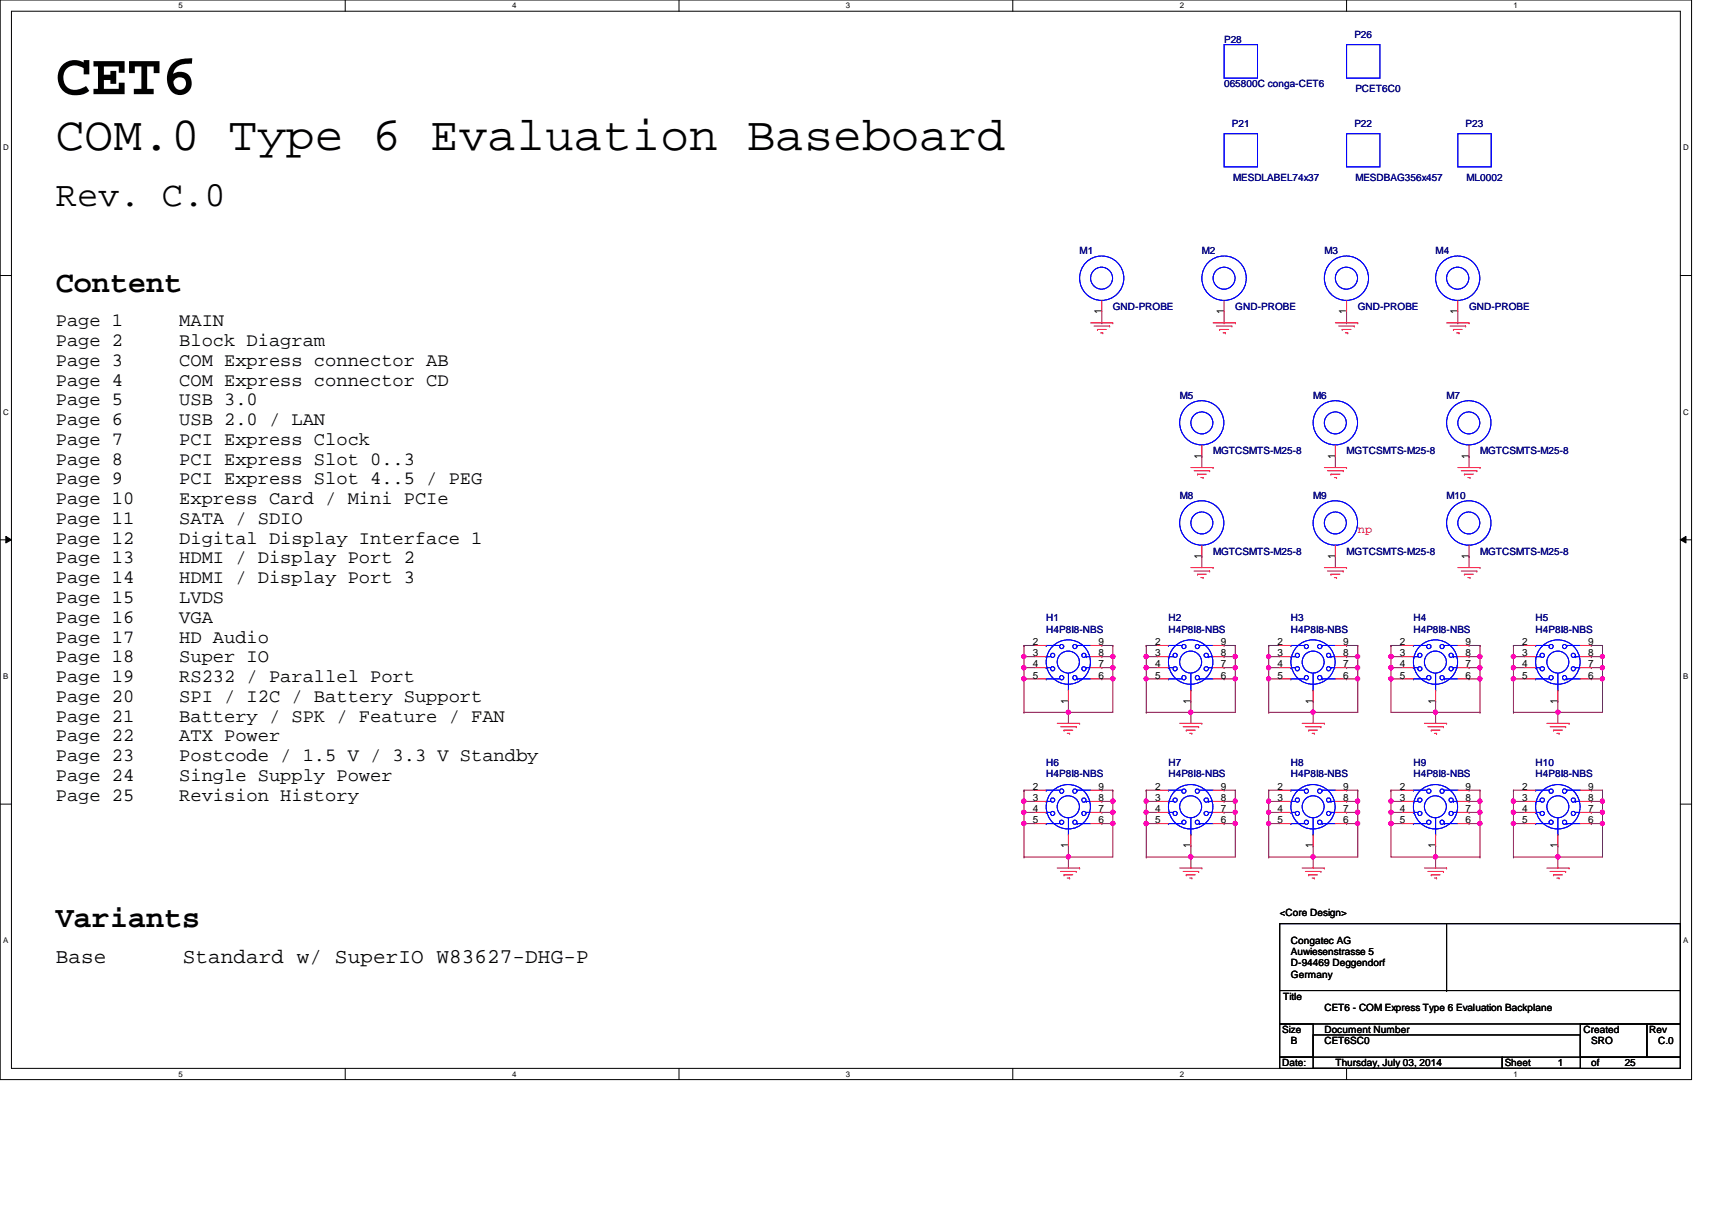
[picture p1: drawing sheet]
<svg xmlns="http://www.w3.org/2000/svg" width="297mm" height="210mm" viewBox="0 0 297 210" stroke-linecap="round" stroke-linejoin="round" font-family="sans-serif">
<defs><g id="words">
<text font-size="10.2" x="9.7" y="16.3">CET6</text>
<text font-size="8.3" x="9.7" y="26">COM.0 Type 6 Evaluation Baseboard</text>
<text font-size="6.1" x="9.7" y="35.8">Rev. C.0</text>
<g font-size="5.2">
<text x="9.7" y="50.7">Content</text>
<text x="9.7" y="160.7">Variants</text>
</g>
<g font-size="3.6">
<text x="9.7" y="167">Base</text>
<text x="31.7" y="167">Standard w/ SuperIO W83627-DHG-P</text>
</g>
<g font-size="3.3">
<text x="9.7" y="56.6">Page 1</text>
<text x="31.1" y="56.6">MAIN</text>
<text x="9.7" y="60">Page 2</text>
<text x="9.7" y="63.5">Page 3</text>
<text x="31.1" y="60">Block Diagram</text>
<text x="31.1" y="63.5">COM Express connector AB</text>
<text x="9.7" y="66.9">Page 4</text>
<text x="9.7" y="70.3">Page 5</text>
<text x="31.1" y="66.9">COM Express connector CD</text>
<text x="31.1" y="70.3">USB 3.0</text>
<text x="9.7" y="73.7">Page 6</text>
<text x="9.7" y="77.2">Page 7</text>
<text x="31.1" y="73.7">USB 2.0 / LAN</text>
<text x="31.1" y="77.2">PCI Express Clock</text>
<text x="9.7" y="80.6">Page 8</text>
<text x="31.1" y="80.6">PCI Express Slot 0..3</text>
<text x="9.7" y="84">Page 9</text>
<text x="9.7" y="87.5">Page 10</text>
<text x="31.1" y="84">PCI Express Slot 4..5 / PEG</text>
<text x="31.1" y="87.5">Express Card / Mini PCIe</text>
<text x="9.7" y="90.9">Page 11</text>
<text x="9.7" y="94.3">Page 12</text>
<text x="31.1" y="90.9">SATA / SDIO</text>
<text x="31.1" y="94.3">Digital Display Interface 1</text>
<text x="9.7" y="97.7">Page 13</text>
<text x="9.7" y="101.2">Page 14</text>
<text x="31.1" y="97.7">HDMI / Display Port 2</text>
<text x="31.1" y="101.2">HDMI / Display Port 3</text>
<text x="9.7" y="104.6">Page 15</text>
<text x="31.1" y="104.6">LVDS</text>
<text x="9.7" y="108">Page 16</text>
<text x="9.7" y="111.5">Page 17</text>
<text x="31.1" y="108">VGA</text>
<text x="31.1" y="111.5">HD Audio</text>
<text x="9.7" y="114.9">Page 18</text>
<text x="9.7" y="118.3">Page 19</text>
<text x="31.1" y="114.9">Super IO</text>
<text x="31.1" y="118.3">RS232 / Parallel Port</text>
<text x="9.7" y="121.8">Page 20</text>
<text x="9.7" y="125.2">Page 21</text>
<text x="31.1" y="121.8">SPI / I2C / Battery Support</text>
<text x="31.1" y="125.2">Battery / SPK / Feature / FAN</text>
<text x="9.7" y="128.6">Page 22</text>
<text x="31.1" y="128.6">ATX Power</text>
<text x="9.7" y="132">Page 23</text>
<text x="9.7" y="135.5">Page 24</text>
<text x="31.1" y="132">Postcode / 1.5 V / 3.3 V Standby</text>
<text x="31.1" y="135.5">Single Supply Power</text>
<text x="9.7" y="138.9">Page 25</text>
<text x="31.1" y="138.9">Revision History</text>
</g>
<text font-size="2.1" fill="#f00" x="235.6" y="92.4">np</text>
<g font-size="1.7" fill="#000080">
<text x="212.4" y="7.4">P28</text>
<text x="235" y="6.6">P26</text>
<text x="212.4" y="15.2">065800C conga-CET6</text>
<text x="235.2" y="15.9">PCET6C0</text>
<text x="213.7" y="22.1">P21</text>
<text x="235" y="22.1">P22</text>
<text x="254.3" y="22.1">P23</text>
<text x="213.9" y="31.4">MESDLABEL74x37</text>
<text x="235.2" y="31.4">MESDBAG356x457</text>
<text x="254.5" y="31.4">ML0002</text>
<text x="187.3" y="44.1">M1</text>
<text x="208.5" y="44.1">M2</text>
<text x="229.8" y="44.1">M3</text>
<text x="249.1" y="44.1">M4</text>
<text x="193.1" y="53.8">GND-PROBE</text>
<text x="214.3" y="53.8">GND-PROBE</text>
<text x="235.6" y="53.8">GND-PROBE</text>
<text x="254.9" y="53.8">GND-PROBE</text>
<text x="204.7" y="69.2">M5</text>
<text x="227.8" y="69.2">M6</text>
<text x="251" y="69.2">M7</text>
<text x="210.5" y="78.8">MGTCSMTS-M25-8</text>
<text x="233.6" y="78.8">MGTCSMTS-M25-8</text>
<text x="256.8" y="78.8">MGTCSMTS-M25-8</text>
<text x="204.7" y="86.6">M8</text>
<text x="227.8" y="86.6">M9</text>
<text x="251" y="86.6">M10</text>
<text x="210.5" y="96.2">MGTCSMTS-M25-8</text>
<text x="233.6" y="96.2">MGTCSMTS-M25-8</text>
<text x="256.8" y="96.2">MGTCSMTS-M25-8</text>
<text x="181.5" y="107.8">H1</text>
<text x="202.7" y="107.8">H2</text>
<text x="224" y="107.8">H3</text>
<text x="245.2" y="107.8">H4</text>
<text x="266.4" y="107.8">H5</text>
<text x="181.5" y="109.7">H4P8I8-NBS</text>
<text x="202.7" y="109.7">H4P8I8-NBS</text>
<text x="224" y="109.7">H4P8I8-NBS</text>
<text x="245.2" y="109.7">H4P8I8-NBS</text>
<text x="266.4" y="109.7">H4P8I8-NBS</text>
<text x="181.5" y="132.9">H6</text>
<text x="181.5" y="134.8">H4P8I8-NBS</text>
<text x="202.7" y="132.9">H7</text>
<text x="202.7" y="134.8">H4P8I8-NBS</text>
<text x="224" y="132.9">H8</text>
<text x="224" y="134.8">H4P8I8-NBS</text>
<text x="245.2" y="132.9">H9</text>
<text x="245.2" y="134.8">H4P8I8-NBS</text>
<text x="266.4" y="132.9">H10</text>
<text x="266.4" y="134.8">H4P8I8-NBS</text>
</g>
<g font-size="1.7">
<text x="191.1" y="54.5" transform="rotate(-90 191.1 54.5)">1</text>
<text x="212.3" y="54.5" transform="rotate(-90 212.3 54.5)">1</text>
<text x="233.6" y="54.5" transform="rotate(-90 233.6 54.5)">1</text>
<text x="252.9" y="54.5" transform="rotate(-90 252.9 54.5)">1</text>
<text x="208.5" y="79.5" transform="rotate(-90 208.5 79.5)">1</text>
<text x="231.6" y="79.5" transform="rotate(-90 231.6 79.5)">1</text>
<text x="254.8" y="79.5" transform="rotate(-90 254.8 79.5)">1</text>
<text x="208.5" y="96.9" transform="rotate(-90 208.5 96.9)">1</text>
<text x="231.6" y="96.9" transform="rotate(-90 231.6 96.9)">1</text>
<text x="254.8" y="96.9" transform="rotate(-90 254.8 96.9)">1</text>
<text x="179.2" y="111.9">2</text>
<text x="179.2" y="113.9">3</text>
<text x="190.6" y="113.9">8</text>
<text x="190.6" y="111.9">9</text>
<text x="200.4" y="111.9">2</text>
<text x="200.4" y="113.9">3</text>
<text x="211.8" y="113.9">8</text>
<text x="211.8" y="111.9">9</text>
<text x="221.7" y="111.9">2</text>
<text x="221.7" y="113.9">3</text>
<text x="233" y="113.9">8</text>
<text x="233" y="111.9">9</text>
<text x="242.9" y="111.9">2</text>
<text x="242.9" y="113.9">3</text>
<text x="254.3" y="113.9">8</text>
<text x="254.3" y="111.9">9</text>
<text x="264.1" y="111.9">2</text>
<text x="264.1" y="113.9">3</text>
<text x="275.5" y="113.9">8</text>
<text x="275.5" y="111.9">9</text>
<text x="179.2" y="115.8">4</text>
<text x="179.2" y="117.7">5</text>
<text x="190.6" y="117.7">6</text>
<text x="190.6" y="115.8">7</text>
<text x="200.4" y="115.8">4</text>
<text x="200.4" y="117.7">5</text>
<text x="211.8" y="117.7">6</text>
<text x="211.8" y="115.8">7</text>
<text x="221.7" y="115.8">4</text>
<text x="221.7" y="117.7">5</text>
<text x="233" y="117.7">6</text>
<text x="233" y="115.8">7</text>
<text x="242.9" y="115.8">4</text>
<text x="242.9" y="117.7">5</text>
<text x="254.3" y="117.7">6</text>
<text x="254.3" y="115.8">7</text>
<text x="264.1" y="115.8">4</text>
<text x="264.1" y="117.7">5</text>
<text x="275.5" y="117.7">6</text>
<text x="275.5" y="115.8">7</text>
<text x="185.3" y="122" transform="rotate(-90 185.3 122)">1</text>
<text x="206.6" y="122" transform="rotate(-90 206.6 122)">1</text>
<text x="227.8" y="122" transform="rotate(-90 227.8 122)">1</text>
<text x="249" y="122" transform="rotate(-90 249 122)">1</text>
<text x="270.3" y="122" transform="rotate(-90 270.3 122)">1</text>
<text x="179.2" y="137">2</text>
<text x="190.6" y="137">9</text>
<text x="200.4" y="137">2</text>
<text x="211.8" y="137">9</text>
<text x="221.7" y="137">2</text>
<text x="233" y="137">9</text>
<text x="242.9" y="137">2</text>
<text x="254.3" y="137">9</text>
<text x="264.1" y="137">2</text>
<text x="275.5" y="137">9</text>
<text x="179.2" y="139">3</text>
<text x="179.2" y="140.9">4</text>
<text x="179.2" y="142.8">5</text>
<text x="190.6" y="142.8">6</text>
<text x="190.6" y="140.9">7</text>
<text x="190.6" y="139">8</text>
<text x="200.4" y="139">3</text>
<text x="200.4" y="140.9">4</text>
<text x="200.4" y="142.8">5</text>
<text x="211.8" y="142.8">6</text>
<text x="211.8" y="140.9">7</text>
<text x="211.8" y="139">8</text>
<text x="221.7" y="139">3</text>
<text x="221.7" y="140.9">4</text>
<text x="221.7" y="142.8">5</text>
<text x="233" y="142.8">6</text>
<text x="233" y="140.9">7</text>
<text x="233" y="139">8</text>
<text x="242.9" y="139">3</text>
<text x="242.9" y="140.9">4</text>
<text x="242.9" y="142.8">5</text>
<text x="254.3" y="142.8">6</text>
<text x="254.3" y="140.9">7</text>
<text x="254.3" y="139">8</text>
<text x="264.1" y="139">3</text>
<text x="264.1" y="140.9">4</text>
<text x="264.1" y="142.8">5</text>
<text x="275.5" y="142.8">6</text>
<text x="275.5" y="140.9">7</text>
<text x="275.5" y="139">8</text>
<text x="185.3" y="147.1" transform="rotate(-90 185.3 147.1)">1</text>
<text x="206.6" y="147.1" transform="rotate(-90 206.6 147.1)">1</text>
<text x="227.8" y="147.1" transform="rotate(-90 227.8 147.1)">1</text>
<text x="249" y="147.1" transform="rotate(-90 249 147.1)">1</text>
<text x="270.3" y="147.1" transform="rotate(-90 270.3 147.1)">1</text>
<text x="222" y="159">&lt;Core Design&gt;</text>
<text x="224" y="163.8">Congatec AG</text>
<text x="224" y="165.7">Auwiesenstrasse 5</text>
<text x="224" y="167.6">D-94469 Deggendorf</text>
<text x="222.6" y="173.4">Title</text>
<text x="224" y="169.6">Germany</text>
<text x="222.5" y="179.2">Size</text>
<text x="229.8" y="179.2">Document Number</text>
<text x="229.8" y="175.3">CET6 - COM Express Type 6 Evaluation Backplane</text>
<text x="274.7" y="179.2">Created</text>
<text x="286.1" y="179.2">Rev</text>
<text x="222.5" y="185">Date:</text>
<text x="224" y="181.1">B</text>
<text x="229.8" y="181.1">CET6SC0</text>
<text x="231.7" y="185">Thursday, July 03, 2014</text>
<text x="261.1" y="185">Sheet</text>
<text x="270.3" y="185">1</text>
<text x="276.1" y="181.1">SRO</text>
<text x="276.1" y="185">of</text>
<text x="281.9" y="185">25</text>
<text x="287.7" y="181.1">C.0</text>
</g>
<g font-size="1.4">
<text x="30.9" y="1.4">5</text>
<text x="88.9" y="1.4">4</text>
<text x="146.8" y="1.4">3</text>
<text x="204.7" y="1.4">2</text>
<text x="262.6" y="1.4">1</text>
<text x=".5" y="26.1">D</text>
<text x="292.1" y="26.1">D</text>
<text x=".5" y="71.9">C</text>
<text x="292.1" y="71.9">C</text>
<text x=".5" y="117.8">B</text>
<text x="292.1" y="117.8">B</text>
<text x=".5" y="163.6">A</text>
<text x="292.1" y="163.6">A</text>
<text x="30.9" y="186.8">5</text>
<text x="88.9" y="186.8">4</text>
<text x="146.8" y="186.8">3</text>
<text x="204.7" y="186.8">2</text>
<text x="262.6" y="186.8">1</text>
</g>
</g></defs>
<path d="M0 0h293.5v187.3h-293.5zM2 1.9h289.5v183.4h-289.5z" fill="none" stroke="#000" stroke-width=".17"/>
<g fill="#fff">
<path d="M30.9 .2h.8v1.5h-.8z"/>
<path d="M30.9 185.5h.8v1.6h-.8z"/>
</g>
<path d="M59.9 0v1.9M59.9 185.3v2" fill="none" stroke="#000" stroke-width=".17"/>
<g fill="#fff">
<path d="M88.9 .2h.7v1.5h-.7z"/>
<path d="M88.9 185.5h.7v1.6h-.7z"/>
</g>
<path d="M117.8 0v1.9M117.8 185.3v2" fill="none" stroke="#000" stroke-width=".17"/>
<g fill="#fff">
<path d="M146.8 .2h.7v1.5h-.7z"/>
<path d="M146.8 185.5h.7v1.6h-.7z"/>
</g>
<path d="M175.7 0v1.9M175.7 185.3v2" fill="none" stroke="#000" stroke-width=".17"/>
<g fill="#fff">
<path d="M204.7 .2h.7v1.5h-.7z"/>
<path d="M204.7 185.5h.7v1.6h-.7z"/>
</g>
<path d="M233.6 0v1.9M233.6 185.3v2" fill="none" stroke="#000" stroke-width=".17"/>
<g fill="#fff">
<path d="M262.6 .2h.8v1.5h-.8z"/>
<path d="M262.6 185.5h.8v1.6h-.8z"/>
<path d="M.5 24.8h1v1.6h-1z"/>
<path d="M292.1 24.8h.9v1.6h-.9z"/>
<path d="M.5 70.7h1v1.5h-1z"/>
<path d="M292.1 70.7h.9v1.5h-.9z"/>
</g>
<path d="M0 47.8h2M291.5 47.8h2" fill="none" stroke="#000" stroke-width=".17"/>
<g fill="#fff">
<path d="M.5 116.5h.9v1.6h-.9z"/>
<path d="M292.1 116.5h.8v1.6h-.8z"/>
</g>
<path d="M0 93.6h2M1 93l1 .6-1 .6zM291.5 93.6l1-.6v1.2zM291.5 93.6h2" fill="none" stroke="#000" stroke-width=".17"/>
<path d="M1 93l1 .6-1 .6zM291.5 93.6l1-.6v1.2z" fill="#000"/>
<g fill="#fff">
<path d="M.5 162.4h.9v1.5h-.9z"/>
<path d="M292.1 162.4h.8v1.5h-.8z"/>
</g>
<path d="M0 139.5h2M291.5 139.5h2" fill="none" stroke="#000" stroke-width=".17"/>
<g fill="none" stroke="#800040" stroke-width=".17">
<path d="M191.2 56h.1M191.2 54.1v1.9M212.4 56h.1M212.4 54.1v1.9M233.6 56h.1M233.6 54.1v1.9M252.9 56h.1M252.9 54.1v1.9M208.5 79.2h.1M208.5 79.2v1.9M231.7 79.2h.1M231.7 79.2v1.9"/>
<path d="M254.9 79.2h.1M254.9 79.2v1.9M208.5 96.5h.1M208.5 96.5v2M231.7 96.5h.1M231.7 96.5v2M254.9 96.5h.1M254.9 96.5v2M278 112h.1M278 113.9h.1M278 112v3.8"/>
</g>
<circle cx="278" cy="113.9" r=".37" fill="#f0f"/>
<circle cx="278" cy="113.9" r=".37" fill="none" stroke="#f0f" stroke-width=".17"/>
<path d="M278 117.8h.1M278 117.8v5.8h-7.7M270.3 123.6h.1M270.3 121.6h.1M270.3 121.6v2" fill="none" stroke="#800040" stroke-width=".17"/>
<circle cx="278" cy="117.7" r=".37" fill="#f0f"/>
<circle cx="278" cy="117.7" r=".37" fill="none" stroke="#f0f" stroke-width=".17"/>
<path d="M276.1 112h.1M276.1 113.9h.1M276.1 115.8h.1M276.1 117.8h.1M276.1 112h1.9M276.1 113.9h1.9M276.1 115.8h1.9M278 115.8h.1M278 115.8v2h-1.9" fill="none" stroke="#800040" stroke-width=".17"/>
<circle cx="278" cy="115.8" r=".38" fill="#f0f"/>
<circle cx="278" cy="115.8" r=".38" fill="none" stroke="#f0f" stroke-width=".17"/>
<path d="M262.6 112h.1M262.6 117.8h.1M262.6 112h1.9M262.6 117.8h1.9M262.6 123.6h.1M262.6 123.6h7.7M270.3 123.6h.1M270.3 123.6v1.9" fill="none" stroke="#800040" stroke-width=".17"/>
<circle cx="270.3" cy="123.5" r=".37" fill="#f0f"/>
<circle cx="270.3" cy="123.5" r=".37" fill="none" stroke="#f0f" stroke-width=".17"/>
<path d="M262.6 115.8h.1M262.6 113.9h.1M262.6 117.8h.1M262.6 115.8h1.9M262.6 113.9h1.9M262.6 117.8v5.8" fill="none" stroke="#800040" stroke-width=".17"/>
<circle cx="262.6" cy="117.7" r=".37" fill="#f0f"/>
<circle cx="262.6" cy="117.7" r=".37" fill="none" stroke="#f0f" stroke-width=".17"/>
<path d="M262.6 112h.1M262.6 113.9h.1M262.6 112v3.8" fill="none" stroke="#800040" stroke-width=".17"/>
<circle cx="262.6" cy="113.9" r=".37" fill="#f0f"/>
<circle cx="262.6" cy="113.9" r=".37" fill="none" stroke="#f0f" stroke-width=".17"/>
<path d="M262.6 115.8h.1M262.6 115.8v2" fill="none" stroke="#800040" stroke-width=".17"/>
<circle cx="262.6" cy="115.8" r=".38" fill="#f0f"/>
<circle cx="262.6" cy="115.8" r=".38" fill="none" stroke="#f0f" stroke-width=".17"/>
<path d="M241.3 115.8h.1M241.3 115.8v2" fill="none" stroke="#800040" stroke-width=".17"/>
<circle cx="241.3" cy="115.8" r=".38" fill="#f0f"/>
<circle cx="241.3" cy="115.8" r=".38" fill="none" stroke="#f0f" stroke-width=".17"/>
<path d="M193.1 112h.1M193.1 113.9h.1M193.1 112v3.8" fill="none" stroke="#800040" stroke-width=".17"/>
<circle cx="193.1" cy="113.9" r=".37" fill="#f0f"/>
<circle cx="193.1" cy="113.9" r=".37" fill="none" stroke="#f0f" stroke-width=".17"/>
<path d="M193.1 117.8h.1M193.1 117.8v5.8h-7.7M185.4 123.6h.1M185.4 121.6h.1M185.4 121.6v2" fill="none" stroke="#800040" stroke-width=".17"/>
<circle cx="193.1" cy="117.7" r=".37" fill="#f0f"/>
<circle cx="193.1" cy="117.7" r=".37" fill="none" stroke="#f0f" stroke-width=".17"/>
<path d="M191.2 112h.1M191.2 113.9h.1M191.2 115.8h.1M191.2 117.8h.1M191.2 112h1.9M191.2 113.9h1.9M191.2 115.8h1.9M193.1 115.8h.1M193.1 115.8v2h-1.9" fill="none" stroke="#800040" stroke-width=".17"/>
<circle cx="193.1" cy="115.8" r=".38" fill="#f0f"/>
<circle cx="193.1" cy="115.8" r=".38" fill="none" stroke="#f0f" stroke-width=".17"/>
<path d="M177.7 112h.1M177.7 117.8h.1M177.7 112h1.9M177.7 112v1.9M177.7 117.8h1.9M177.7 123.6h.1M177.7 123.6h7.7" fill="none" stroke="#800040" stroke-width=".17"/>
<circle cx="177.6" cy="117.7" r=".37" fill="#f0f"/>
<circle cx="177.6" cy="117.7" r=".37" fill="none" stroke="#f0f" stroke-width=".17"/>
<path d="M177.7 117.8h.1M177.7 117.8v5.8M185.4 123.6h.1M185.4 123.6v1.9" fill="none" stroke="#800040" stroke-width=".17"/>
<circle cx="185.3" cy="123.5" r=".37" fill="#f0f"/>
<circle cx="185.3" cy="123.5" r=".37" fill="none" stroke="#f0f" stroke-width=".17"/>
<path d="M177.7 115.8h.1M177.7 115.8h1.9" fill="none" stroke="#800040" stroke-width=".17"/>
<circle cx="177.6" cy="115.8" r=".38" fill="#f0f"/>
<circle cx="177.6" cy="115.8" r=".38" fill="none" stroke="#f0f" stroke-width=".17"/>
<path d="M177.7 115.8h.1M177.7 113.9h.1M177.7 115.8v2M177.7 113.9h1.9" fill="none" stroke="#800040" stroke-width=".17"/>
<circle cx="177.6" cy="113.9" r=".37" fill="#f0f"/>
<circle cx="177.6" cy="113.9" r=".37" fill="none" stroke="#f0f" stroke-width=".17"/>
<path d="M177.7 113.9h.1M177.7 113.9v1.9M214.3 112h.1M214.3 113.9h.1M214.3 112v3.8M241.3 112h.1M241.3 112v1.9" fill="none" stroke="#800040" stroke-width=".17"/>
<circle cx="214.3" cy="113.9" r=".37" fill="#f0f"/>
<circle cx="214.3" cy="113.9" r=".37" fill="none" stroke="#f0f" stroke-width=".17"/>
<path d="M214.3 117.8h.1M214.3 117.8v5.8h-7.7M206.6 123.6h.1M206.6 121.6h.1M206.6 121.6v2" fill="none" stroke="#800040" stroke-width=".17"/>
<circle cx="214.3" cy="117.7" r=".37" fill="#f0f"/>
<circle cx="214.3" cy="117.7" r=".37" fill="none" stroke="#f0f" stroke-width=".17"/>
<path d="M212.4 112h.1M212.4 113.9h.1M212.4 115.8h.1M212.4 117.8h.1M212.4 112h1.9M212.4 113.9h1.9M212.4 115.8h1.9M214.3 115.8h.1M214.3 115.8v2h-1.9" fill="none" stroke="#800040" stroke-width=".17"/>
<circle cx="214.3" cy="115.8" r=".38" fill="#f0f"/>
<circle cx="214.3" cy="115.8" r=".38" fill="none" stroke="#f0f" stroke-width=".17"/>
<path d="M198.9 112h.1M198.9 113.9h.1M198.9 112h1.9M198.9 113.9v1.9" fill="none" stroke="#800040" stroke-width=".17"/>
<circle cx="198.8" cy="113.9" r=".37" fill="#f0f"/>
<circle cx="198.8" cy="113.9" r=".37" fill="none" stroke="#f0f" stroke-width=".17"/>
<path d="M198.9 117.8h.1M198.9 117.8h1.9M198.9 117.8v5.8M198.9 123.6h.1M198.9 123.6h7.7" fill="none" stroke="#800040" stroke-width=".17"/>
<circle cx="198.8" cy="117.7" r=".37" fill="#f0f"/>
<circle cx="198.8" cy="117.7" r=".37" fill="none" stroke="#f0f" stroke-width=".17"/>
<path d="M206.6 123.6h.1M206.6 123.6v1.9" fill="none" stroke="#800040" stroke-width=".17"/>
<circle cx="206.6" cy="123.5" r=".37" fill="#f0f"/>
<circle cx="206.6" cy="123.5" r=".37" fill="none" stroke="#f0f" stroke-width=".17"/>
<path d="M198.9 115.8h.1M198.9 113.9h.1M198.9 115.8h1.9M198.9 113.9h1.9M220.1 112h.1M220.1 115.8h.1M220.1 112v1.9M220.1 115.8v2" fill="none" stroke="#800040" stroke-width=".17"/>
<circle cx="220.1" cy="115.8" r=".38" fill="#f0f"/>
<circle cx="220.1" cy="115.8" r=".38" fill="none" stroke="#f0f" stroke-width=".17"/>
<path d="M198.9 115.8h.1M198.9 115.8v2" fill="none" stroke="#800040" stroke-width=".17"/>
<circle cx="198.8" cy="115.8" r=".38" fill="#f0f"/>
<circle cx="198.8" cy="115.8" r=".38" fill="none" stroke="#f0f" stroke-width=".17"/>
<path d="M198.9 112h.1M198.9 112v1.9M235.6 112h.1M235.6 113.9h.1M235.6 112v3.8" fill="none" stroke="#800040" stroke-width=".17"/>
<circle cx="235.5" cy="113.9" r=".37" fill="#f0f"/>
<circle cx="235.5" cy="113.9" r=".37" fill="none" stroke="#f0f" stroke-width=".17"/>
<path d="M235.6 117.8h.1M235.6 117.8v5.8h-7.8M227.8 123.6h.1M227.8 121.6h.1M227.8 121.6v2" fill="none" stroke="#800040" stroke-width=".17"/>
<circle cx="235.5" cy="117.7" r=".37" fill="#f0f"/>
<circle cx="235.5" cy="117.7" r=".37" fill="none" stroke="#f0f" stroke-width=".17"/>
<path d="M233.6 112h.1M233.6 113.9h.1M233.6 115.8h.1M233.6 117.8h.1M233.6 112h2M233.6 113.9h2M233.6 115.8h2M235.6 115.8h.1M235.6 115.8v2h-2" fill="none" stroke="#800040" stroke-width=".17"/>
<circle cx="235.5" cy="115.8" r=".38" fill="#f0f"/>
<circle cx="235.5" cy="115.8" r=".38" fill="none" stroke="#f0f" stroke-width=".17"/>
<path d="M220.1 112h.1M220.1 113.9h.1M220.1 112h1.9M220.1 113.9v1.9" fill="none" stroke="#800040" stroke-width=".17"/>
<circle cx="220.1" cy="113.9" r=".37" fill="#f0f"/>
<circle cx="220.1" cy="113.9" r=".37" fill="none" stroke="#f0f" stroke-width=".17"/>
<path d="M220.1 117.8h.1M220.1 117.8h1.9M220.1 117.8v5.8M220.1 123.6h.1M220.1 123.6h7.7" fill="none" stroke="#800040" stroke-width=".17"/>
<circle cx="220.1" cy="117.7" r=".37" fill="#f0f"/>
<circle cx="220.1" cy="117.7" r=".37" fill="none" stroke="#f0f" stroke-width=".17"/>
<path d="M227.8 123.6h.1M227.8 123.6v1.9" fill="none" stroke="#800040" stroke-width=".17"/>
<circle cx="227.8" cy="123.5" r=".37" fill="#f0f"/>
<circle cx="227.8" cy="123.5" r=".37" fill="none" stroke="#f0f" stroke-width=".17"/>
<path d="M220.1 115.8h.1M220.1 113.9h.1M220.1 115.8h1.9M220.1 113.9h1.9M256.8 112h.1M256.8 113.9h.1M256.8 112v3.8" fill="none" stroke="#800040" stroke-width=".17"/>
<circle cx="256.8" cy="113.9" r=".37" fill="#f0f"/>
<circle cx="256.8" cy="113.9" r=".37" fill="none" stroke="#f0f" stroke-width=".17"/>
<path d="M256.8 117.8h.1M256.8 117.8v5.8M249.1 121.6h.1M249.1 121.6v2h7.7M256.8 123.6h.1" fill="none" stroke="#800040" stroke-width=".17"/>
<circle cx="256.8" cy="117.7" r=".37" fill="#f0f"/>
<circle cx="256.8" cy="117.7" r=".37" fill="none" stroke="#f0f" stroke-width=".17"/>
<path d="M254.9 112h.1M254.9 113.9h.1M254.9 115.8h.1M254.9 117.8h.1M254.9 112h1.9M254.9 113.9h1.9M254.9 115.8h1.9M256.8 115.8h.1M256.8 115.8v2h-1.9" fill="none" stroke="#800040" stroke-width=".17"/>
<circle cx="256.8" cy="115.8" r=".38" fill="#f0f"/>
<circle cx="256.8" cy="115.8" r=".38" fill="none" stroke="#f0f" stroke-width=".17"/>
<path d="M241.3 112h.1M241.3 113.9h.1M241.3 112h2M241.3 113.9v1.9" fill="none" stroke="#800040" stroke-width=".17"/>
<circle cx="241.3" cy="113.9" r=".37" fill="#f0f"/>
<circle cx="241.3" cy="113.9" r=".37" fill="none" stroke="#f0f" stroke-width=".17"/>
<path d="M241.3 117.8h.1M241.3 117.8v5.8h7.8M241.3 117.8h2M249.1 123.6h.1" fill="none" stroke="#800040" stroke-width=".17"/>
<circle cx="241.3" cy="117.7" r=".37" fill="#f0f"/>
<circle cx="241.3" cy="117.7" r=".37" fill="none" stroke="#f0f" stroke-width=".17"/>
<path d="M249.1 123.6h.1M249.1 123.6v1.9" fill="none" stroke="#800040" stroke-width=".17"/>
<circle cx="249.1" cy="123.5" r=".37" fill="#f0f"/>
<circle cx="249.1" cy="123.5" r=".37" fill="none" stroke="#f0f" stroke-width=".17"/>
<path d="M241.3 115.8h.1M241.3 113.9h.1M241.3 115.8h2M241.3 113.9h2M278 137.1h.1M278 139h.1M278 137.1v3.8" fill="none" stroke="#800040" stroke-width=".17"/>
<circle cx="278" cy="139" r=".38" fill="#f0f"/>
<circle cx="278" cy="139" r=".38" fill="none" stroke="#f0f" stroke-width=".17"/>
<path d="M270.3 148.7h.1M270.3 146.7h.1M270.3 146.7v2M278 142.9h.1M278 142.9v5.8h-7.7" fill="none" stroke="#800040" stroke-width=".17"/>
<circle cx="278" cy="142.8" r=".37" fill="#f0f"/>
<circle cx="278" cy="142.8" r=".37" fill="none" stroke="#f0f" stroke-width=".17"/>
<path d="M276.1 137.1h.1M276.1 139h.1M276.1 137.1h1.9M276.1 139h1.9M276.1 140.9h.1M276.1 142.9h.1M276.1 140.9h1.9M278 140.9h.1M278 140.9v2h-1.9" fill="none" stroke="#800040" stroke-width=".17"/>
<circle cx="278" cy="140.9" r=".37" fill="#f0f"/>
<circle cx="278" cy="140.9" r=".37" fill="none" stroke="#f0f" stroke-width=".17"/>
<path d="M262.6 137.1h.1M262.6 137.1h1.9M262.6 148.7h.1M262.6 142.9h.1M262.6 148.7h7.7M262.6 142.9h1.9M270.3 148.7h.1M270.3 148.7v1.9" fill="none" stroke="#800040" stroke-width=".17"/>
<circle cx="270.3" cy="148.6" r=".38" fill="#f0f"/>
<circle cx="270.3" cy="148.6" r=".38" fill="none" stroke="#f0f" stroke-width=".17"/>
<path d="M262.6 139h.1M262.6 139h1.9M262.6 140.9h.1M262.6 142.9h.1M262.6 140.9h1.9M262.6 142.9v5.8" fill="none" stroke="#800040" stroke-width=".17"/>
<circle cx="262.6" cy="142.8" r=".37" fill="#f0f"/>
<circle cx="262.6" cy="142.8" r=".37" fill="none" stroke="#f0f" stroke-width=".17"/>
<path d="M262.6 137.1h.1M262.6 139h.1M262.6 137.1v3.8" fill="none" stroke="#800040" stroke-width=".17"/>
<circle cx="262.6" cy="139" r=".38" fill="#f0f"/>
<circle cx="262.6" cy="139" r=".38" fill="none" stroke="#f0f" stroke-width=".17"/>
<path d="M262.6 140.9h.1M262.6 140.9v2" fill="none" stroke="#800040" stroke-width=".17"/>
<circle cx="262.6" cy="140.9" r=".37" fill="#f0f"/>
<circle cx="262.6" cy="140.9" r=".37" fill="none" stroke="#f0f" stroke-width=".17"/>
<path d="M241.3 140.9h.1M241.3 140.9v2" fill="none" stroke="#800040" stroke-width=".17"/>
<circle cx="241.3" cy="140.9" r=".37" fill="#f0f"/>
<circle cx="241.3" cy="140.9" r=".37" fill="none" stroke="#f0f" stroke-width=".17"/>
<path d="M193.1 137.1h.1M193.1 139h.1M193.1 137.1v3.8" fill="none" stroke="#800040" stroke-width=".17"/>
<circle cx="193.1" cy="139" r=".38" fill="#f0f"/>
<circle cx="193.1" cy="139" r=".38" fill="none" stroke="#f0f" stroke-width=".17"/>
<path d="M185.4 148.7h.1M185.4 146.7h.1M185.4 146.7v2M193.1 142.9h.1M193.1 142.9v5.8h-7.7" fill="none" stroke="#800040" stroke-width=".17"/>
<circle cx="193.1" cy="142.8" r=".37" fill="#f0f"/>
<circle cx="193.1" cy="142.8" r=".37" fill="none" stroke="#f0f" stroke-width=".17"/>
<path d="M191.2 137.1h.1M191.2 139h.1M191.2 137.1h1.9M191.2 139h1.9M191.2 140.9h.1M191.2 142.9h.1M191.2 140.9h1.9M193.1 140.9h.1M193.1 140.9v2h-1.9" fill="none" stroke="#800040" stroke-width=".17"/>
<circle cx="193.1" cy="140.9" r=".37" fill="#f0f"/>
<circle cx="193.1" cy="140.9" r=".37" fill="none" stroke="#f0f" stroke-width=".17"/>
<path d="M177.7 137.1h.1M177.7 137.1h1.9M177.7 137.1v1.9M177.7 148.7h.1M177.7 142.9h.1M177.7 148.7h7.7M177.7 142.9h1.9" fill="none" stroke="#800040" stroke-width=".17"/>
<circle cx="177.6" cy="142.8" r=".37" fill="#f0f"/>
<circle cx="177.6" cy="142.8" r=".37" fill="none" stroke="#f0f" stroke-width=".17"/>
<path d="M177.7 142.9h.1M177.7 142.9v5.8M185.4 148.7h.1M185.4 148.7v1.9" fill="none" stroke="#800040" stroke-width=".17"/>
<circle cx="185.3" cy="148.6" r=".38" fill="#f0f"/>
<circle cx="185.3" cy="148.6" r=".38" fill="none" stroke="#f0f" stroke-width=".17"/>
<path d="M177.7 140.9h.1M177.7 140.9h1.9" fill="none" stroke="#800040" stroke-width=".17"/>
<circle cx="177.6" cy="140.9" r=".37" fill="#f0f"/>
<circle cx="177.6" cy="140.9" r=".37" fill="none" stroke="#f0f" stroke-width=".17"/>
<path d="M177.7 139h.1M177.7 139h1.9M177.7 140.9h.1M177.7 140.9v2" fill="none" stroke="#800040" stroke-width=".17"/>
<circle cx="177.6" cy="139" r=".38" fill="#f0f"/>
<circle cx="177.6" cy="139" r=".38" fill="none" stroke="#f0f" stroke-width=".17"/>
<path d="M177.7 139h.1M177.7 139v1.9M214.3 137.1h.1M214.3 139h.1M214.3 137.1v3.8M241.3 137.1h.1M241.3 137.1v1.9" fill="none" stroke="#800040" stroke-width=".17"/>
<circle cx="214.3" cy="139" r=".38" fill="#f0f"/>
<circle cx="214.3" cy="139" r=".38" fill="none" stroke="#f0f" stroke-width=".17"/>
<path d="M206.6 148.7h.1M206.6 146.7h.1M206.6 146.7v2M214.3 142.9h.1M214.3 142.9v5.8h-7.7" fill="none" stroke="#800040" stroke-width=".17"/>
<circle cx="214.3" cy="142.8" r=".37" fill="#f0f"/>
<circle cx="214.3" cy="142.8" r=".37" fill="none" stroke="#f0f" stroke-width=".17"/>
<path d="M212.4 137.1h.1M212.4 139h.1M212.4 137.1h1.9M212.4 139h1.9M212.4 140.9h.1M212.4 142.9h.1M212.4 140.9h1.9M214.3 140.9h.1M214.3 140.9v2h-1.9" fill="none" stroke="#800040" stroke-width=".17"/>
<circle cx="214.3" cy="140.9" r=".37" fill="#f0f"/>
<circle cx="214.3" cy="140.9" r=".37" fill="none" stroke="#f0f" stroke-width=".17"/>
<path d="M198.9 137.1h.1M198.9 139h.1M198.9 137.1h1.9M198.9 139v1.9" fill="none" stroke="#800040" stroke-width=".17"/>
<circle cx="198.8" cy="139" r=".38" fill="#f0f"/>
<circle cx="198.8" cy="139" r=".38" fill="none" stroke="#f0f" stroke-width=".17"/>
<path d="M198.9 148.7h.1M198.9 142.9h.1M198.9 148.7h7.7M198.9 142.9h1.9M198.9 142.9v5.8" fill="none" stroke="#800040" stroke-width=".17"/>
<circle cx="198.8" cy="142.8" r=".37" fill="#f0f"/>
<circle cx="198.8" cy="142.8" r=".37" fill="none" stroke="#f0f" stroke-width=".17"/>
<path d="M206.6 148.7h.1M206.6 148.7v1.9" fill="none" stroke="#800040" stroke-width=".17"/>
<circle cx="206.6" cy="148.6" r=".38" fill="#f0f"/>
<circle cx="206.6" cy="148.6" r=".38" fill="none" stroke="#f0f" stroke-width=".17"/>
<path d="M198.9 139h.1M198.9 139h1.9M220.1 137.1h.1M220.1 137.1v1.9M198.9 140.9h.1M198.9 140.9h1.9M220.1 140.9h.1M220.1 140.9v2" fill="none" stroke="#800040" stroke-width=".17"/>
<circle cx="220.1" cy="140.9" r=".37" fill="#f0f"/>
<circle cx="220.1" cy="140.9" r=".37" fill="none" stroke="#f0f" stroke-width=".17"/>
<path d="M198.9 140.9h.1M198.9 140.9v2" fill="none" stroke="#800040" stroke-width=".17"/>
<circle cx="198.8" cy="140.9" r=".37" fill="#f0f"/>
<circle cx="198.8" cy="140.9" r=".37" fill="none" stroke="#f0f" stroke-width=".17"/>
<path d="M198.9 137.1h.1M198.9 137.1v1.9M235.6 137.1h.1M235.6 139h.1M235.6 137.1v3.8" fill="none" stroke="#800040" stroke-width=".17"/>
<circle cx="235.5" cy="139" r=".38" fill="#f0f"/>
<circle cx="235.5" cy="139" r=".38" fill="none" stroke="#f0f" stroke-width=".17"/>
<path d="M227.8 148.7h.1M227.8 146.7h.1M227.8 146.7v2M235.6 142.9h.1M235.6 142.9v5.8h-7.8" fill="none" stroke="#800040" stroke-width=".17"/>
<circle cx="235.5" cy="142.8" r=".37" fill="#f0f"/>
<circle cx="235.5" cy="142.8" r=".37" fill="none" stroke="#f0f" stroke-width=".17"/>
<path d="M233.6 137.1h.1M233.6 139h.1M233.6 137.1h2M233.6 139h2M233.6 140.9h.1M233.6 142.9h.1M233.6 140.9h2M235.6 140.9h.1M235.6 140.9v2h-2" fill="none" stroke="#800040" stroke-width=".17"/>
<circle cx="235.5" cy="140.9" r=".37" fill="#f0f"/>
<circle cx="235.5" cy="140.9" r=".37" fill="none" stroke="#f0f" stroke-width=".17"/>
<path d="M220.1 137.1h.1M220.1 139h.1M220.1 137.1h1.9M220.1 139v1.9" fill="none" stroke="#800040" stroke-width=".17"/>
<circle cx="220.1" cy="139" r=".38" fill="#f0f"/>
<circle cx="220.1" cy="139" r=".38" fill="none" stroke="#f0f" stroke-width=".17"/>
<path d="M220.1 148.7h.1M220.1 142.9h.1M220.1 148.7h7.7M220.1 142.9h1.9M220.1 142.9v5.8" fill="none" stroke="#800040" stroke-width=".17"/>
<circle cx="220.1" cy="142.8" r=".37" fill="#f0f"/>
<circle cx="220.1" cy="142.8" r=".37" fill="none" stroke="#f0f" stroke-width=".17"/>
<path d="M227.8 148.7h.1M227.8 148.7v1.9" fill="none" stroke="#800040" stroke-width=".17"/>
<circle cx="227.8" cy="148.6" r=".38" fill="#f0f"/>
<circle cx="227.8" cy="148.6" r=".38" fill="none" stroke="#f0f" stroke-width=".17"/>
<path d="M220.1 139h.1M220.1 139h1.9M256.8 137.1h.1M256.8 139h.1M256.8 137.1v3.8M220.1 140.9h.1M220.1 140.9h1.9" fill="none" stroke="#800040" stroke-width=".17"/>
<circle cx="256.8" cy="139" r=".38" fill="#f0f"/>
<circle cx="256.8" cy="139" r=".38" fill="none" stroke="#f0f" stroke-width=".17"/>
<path d="M249.1 146.7h.1M249.1 146.7v2h7.7M256.8 148.7h.1M256.8 142.9h.1M256.8 142.9v5.8" fill="none" stroke="#800040" stroke-width=".17"/>
<circle cx="256.8" cy="142.8" r=".37" fill="#f0f"/>
<circle cx="256.8" cy="142.8" r=".37" fill="none" stroke="#f0f" stroke-width=".17"/>
<path d="M254.9 137.1h.1M254.9 139h.1M254.9 137.1h1.9M254.9 139h1.9M254.9 140.9h.1M254.9 142.9h.1M254.9 140.9h1.9M256.8 140.9h.1M256.8 140.9v2h-1.9" fill="none" stroke="#800040" stroke-width=".17"/>
<circle cx="256.8" cy="140.9" r=".37" fill="#f0f"/>
<circle cx="256.8" cy="140.9" r=".37" fill="none" stroke="#f0f" stroke-width=".17"/>
<path d="M241.3 137.1h.1M241.3 139h.1M241.3 137.1h2M241.3 139v1.9" fill="none" stroke="#800040" stroke-width=".17"/>
<circle cx="241.3" cy="139" r=".38" fill="#f0f"/>
<circle cx="241.3" cy="139" r=".38" fill="none" stroke="#f0f" stroke-width=".17"/>
<path d="M241.3 142.9h.1M241.3 142.9v5.8h7.8M241.3 142.9h2M249.1 148.7h.1" fill="none" stroke="#800040" stroke-width=".17"/>
<circle cx="241.3" cy="142.8" r=".37" fill="#f0f"/>
<circle cx="241.3" cy="142.8" r=".37" fill="none" stroke="#f0f" stroke-width=".17"/>
<path d="M249.1 148.7h.1M249.1 148.7v1.9" fill="none" stroke="#800040" stroke-width=".17"/>
<circle cx="249" cy="148.6" r=".38" fill="#f0f"/>
<circle cx="249" cy="148.6" r=".38" fill="none" stroke="#f0f" stroke-width=".17"/>
<path d="M241.3 139h.1M241.3 139h2M241.3 140.9h.1M241.3 140.9h2" fill="none" stroke="#800040" stroke-width=".17"/>
<g fill="none" stroke="#f00" stroke-width=".17">
<path d="M189.2 56h3.9M189.8 56.6h2.7M190.4 57.1h.1M190.4 57.1h1.5M191 57.7h.3M191.2 52.2v1.9M191.3 57.7h.1M192.5 56.6h.1M193.1 56h.1M210.5 56h3.8M211 56.6h2.7M211.6 57.1h.1"/>
<path d="M211.6 57.1h1.6M212.2 57.7h.4M212.4 52.2v1.9M212.6 57.7h.1M213.7 56.6h.1M214.3 56h.1M231.7 56h3.9M232.3 56.6h2.7M232.9 57.1h.1M232.9 57.1h1.5M233.4 57.7h.4M233.6 52.2v1.9"/>
<path d="M233.8 57.7h.1M235 56.6h.1M235.6 56h.1M251 56h3.9M251.6 56.6h2.7M252.2 57.1h.1M252.2 57.1h1.5M252.7 57.7h.4M252.9 52.2v1.9M253.1 57.7h.1M254.3 56.6h.1M254.9 56h.1"/>
<path d="M208.5 77.2v2M231.7 77.2v2M254.9 77.2v2M206.6 81.1h3.9M206.6 98.5h3.9M207.2 81.7h2.7M207.2 99.1h2.7M207.8 82.3h.1M207.8 99.6h.1M207.8 82.3h1.5M207.8 99.6h1.5M208.4 82.8h.3"/>
<path d="M208.5 94.6v1.9M208.7 82.8h.1M209.9 81.7h.1M209.9 99.1h.1M210.5 81.1h.1M210.5 98.5h.1M229.8 81.1h3.8M229.8 98.5h3.8M230.3 81.7h2.7M230.3 99.1h2.7M230.9 82.3h.1M230.9 99.6h.1"/>
<path d="M230.9 82.3h1.6M230.9 99.6h1.6M231.5 82.8h.4M231.7 94.6v1.9M231.9 82.8h.1M233 81.7h.1M233 99.1h.1M233.6 81.1h.1M233.6 98.5h.1M252.9 81.1h3.9M252.9 98.5h3.9M253.5 81.7h2.7"/>
<path d="M253.5 99.1h2.7M254.1 82.3h.1M254.1 99.6h.1M254.1 82.3h1.5M254.1 99.6h1.5M254.7 82.8h.4M254.9 94.6v1.9M255.1 82.8h.1M256.2 81.7h.1M256.2 99.1h.1M256.8 81.1h.1M256.8 98.5h.1"/>
<path d="M179.6 112h1.9M179.6 113.9h1.9M179.6 115.8h1.9M179.6 117.8h1.9M185.4 119.7v1.9M189.2 112h2M189.2 113.9h2M189.2 115.8h2M189.2 117.8h2M200.8 112h1.9M200.8 113.9h1.9M200.8 115.8h1.9"/>
<path d="M200.8 117.8h1.9M206.6 119.7v1.9M208.4 100.2h.3M208.7 100.2h.1M210.5 112h1.9M210.5 113.9h1.9M210.5 115.8h1.9M210.5 117.8h1.9M222 112h2M222 113.9h2M222 115.8h2M222 117.8h2"/>
<path d="M227.8 119.7v1.9M231.5 100.2h.4M231.7 112h1.9M231.7 113.9h1.9M231.7 115.8h1.9M231.7 117.8h1.9M231.9 100.2h.1M243.3 112h1.9M243.3 113.9h1.9M243.3 115.8h1.9M243.3 117.8h1.9M249.1 119.7v1.9"/>
<path d="M252.9 112h2M252.9 113.9h2M252.9 115.8h2M252.9 117.8h2M254.7 100.2h.4M255.1 100.2h.1M264.5 112h1.9M264.5 113.9h1.9M264.5 115.8h1.9M264.5 117.8h1.9M270.3 119.7v1.9M274.2 112h1.9"/>
<path d="M274.2 113.9h1.9M274.2 115.8h1.9M274.2 117.8h1.9M179.6 137.1h1.9M179.6 139h1.9M183.4 125.5h3.9M184 126.1h2.7M184.6 126.7h.1M184.6 126.7h1.5M185.2 127.2h.4M185.6 127.2h.1M186.7 126.1h.1"/>
<path d="M187.3 125.5h.1M189.2 137.1h2M189.2 139h2M200.8 137.1h1.9M200.8 139h1.9M204.7 125.5h3.8M205.3 126.1h2.7M205.8 126.7h.1M205.8 126.7h1.6M206.4 127.2h.4M206.8 127.2h.1M208 126.1h.1"/>
<path d="M208.5 125.5h.1M210.5 137.1h1.9M210.5 139h1.9M222 137.1h2M222 139h2M225.9 125.5h3.9M226.5 126.1h2.7M227.1 126.7h.1M227.1 126.7h1.5M227.7 127.2h.3M228 127.2h.1M229.2 126.1h.1"/>
<path d="M229.8 125.5h.1M231.7 137.1h1.9M231.7 139h1.9M243.3 137.1h1.9M243.3 139h1.9M247.1 125.5h3.9M247.7 126.1h2.7M248.3 126.7h.1M248.3 126.7h1.5M248.9 127.2h.4M249.3 127.2h.1M250.4 126.1h.1"/>
<path d="M251 125.5h.1M252.9 137.1h2M252.9 139h2M264.5 137.1h1.9M264.5 139h1.9M268.4 125.5h3.8M268.9 126.1h2.7M269.5 126.7h.1M269.5 126.7h1.6M270.1 127.2h.4M270.5 127.2h.1M271.6 126.1h.1"/>
<path d="M272.2 125.5h.1M274.2 137.1h1.9M274.2 139h1.9M179.6 140.9h1.9M179.6 142.9h1.9M183.4 150.6h3.9M184 151.2h2.7M184.6 151.8h.1M184.6 151.8h1.5M185.2 152.3h.4M185.4 144.8v1.9M185.6 152.3h.1"/>
<path d="M186.7 151.2h.1M187.3 150.6h.1M189.2 140.9h2M189.2 142.9h2M200.8 140.9h1.9M200.8 142.9h1.9M204.7 150.6h3.8M205.3 151.2h2.7M205.8 151.8h.1M205.8 151.8h1.6M206.4 152.3h.4M206.6 144.8v1.9"/>
<path d="M206.8 152.3h.1M208 151.2h.1M208.5 150.6h.1M210.5 140.9h1.9M210.5 142.9h1.9M222 140.9h2M222 142.9h2M225.9 150.6h3.9M226.5 151.2h2.7M227.1 151.8h.1M227.1 151.8h1.5M227.7 152.3h.3"/>
<path d="M227.8 144.8v1.9M228 152.3h.1M229.2 151.2h.1M229.8 150.6h.1M231.7 140.9h1.9M231.7 142.9h1.9M243.3 140.9h1.9M243.3 142.9h1.9M247.1 150.6h3.9M247.7 151.2h2.7M248.3 151.8h.1M248.3 151.8h1.5"/>
<path d="M248.9 152.3h.4M249.1 144.8v1.9M249.3 152.3h.1M250.4 151.2h.1M251 150.6h.1M252.9 140.9h2M252.9 142.9h2M264.5 140.9h1.9M264.5 142.9h1.9M268.4 150.6h3.8M268.9 151.2h2.7M269.5 151.8h.1"/>
<path d="M269.5 151.8h1.6M270.1 152.3h.4M270.3 144.8v1.9M270.5 152.3h.1M271.6 151.2h.1M272.2 150.6h.1M274.2 140.9h1.9M274.2 142.9h1.9"/>
</g>
<path d="M222 160.2h69.5v11.6h-69.5zM222 171.8h69.5v5.8h-69.5zM222 177.6h5.8v5.8h-5.8zM227.8 179.5h46.4v5.8h-46.4zM251 171.8h.1M251 160.2v11.6M274.2 177.6h11.5v5.8h-11.5zM285.7 177.6h5.8v5.8h-5.8zM222 183.4h38.6v1.9h-38.6zM260.6 183.4h30.9v1.9h-30.9z" fill="none" stroke="#000" stroke-width=".17"/>
<g fill="none" stroke="#00f" stroke-width=".17">
<path d="M212.4 7.7h5.8v5.8h-5.8zM233.6 7.7h5.8v5.8h-5.8zM212.4 23.2h5.8v5.8h-5.8zM233.6 23.2h5.8v5.8h-5.8zM252.9 23.2h5.8v5.8h-5.8zM181.5 113.9h.1M181.5 115.8h.1M181.5 117.8h.1M181.5 112h.1M181.5 117.8h2.4M181.5 115.8h.8M181.5 113.9h.8"/>
<path d="M181.5 112h2.4M185.4 119.7h.1M185.4 116.8v2.9M186.9 117.8h.1M186.9 112h.1M186.9 117.8h2.3M186.9 112h2.3M188.5 115.8h.1M188.5 113.9h.1M188.5 115.8h.7M188.5 113.9h.7M202.7 113.9h.1"/>
<path d="M202.7 115.8h.1M202.7 117.8h.1M202.7 112h.1M202.7 117.8h2.4M202.7 115.8h.8M202.7 113.9h.8M202.7 112h2.4M206.6 119.7h.1M206.6 116.8v2.9M208.1 117.8h.1M208.1 112h.1M208.1 117.8h2.4"/>
<path d="M208.1 112h2.4M209.7 115.8h.1M209.7 113.9h.1M209.7 115.8h.8M209.7 113.9h.8M224 113.9h.1M224 115.8h.1M224 117.8h.1M224 112h.1M224 117.8h2.3M224 115.8h.7M224 113.9h.7"/>
<path d="M224 112h2.3M227.8 119.7h.1M227.8 116.8v2.9M229.4 117.8h.1M229.4 112h.1M229.4 117.8h2.3M229.4 112h2.3M230.9 115.8h.1M230.9 113.9h.1M230.9 115.8h.8M230.9 113.9h.8M245.2 113.9h.1"/>
<path d="M245.2 115.8h.1M245.2 117.8h.1M245.2 112h.1M245.2 117.8h2.3M245.2 115.8h.8M245.2 113.9h.8M245.2 112h2.3M249.1 119.7h.1M249.1 116.8v2.9M250.6 117.8h.1M250.6 112h.1M250.6 117.8h2.3"/>
<path d="M250.6 112h2.3M252.2 115.8h.1M252.2 113.9h.1M252.2 115.8h.7M252.2 113.9h.7M266.4 113.9h.1M266.4 115.8h.1M266.4 117.8h.1M266.4 112h.1M266.4 117.8h2.4M266.4 115.8h.8M266.4 113.9h.8"/>
<path d="M266.4 112h2.4M270.3 119.7h.1M270.3 116.8v2.9M271.9 117.8h.1M271.9 112h.1M271.9 117.8h2.3M271.9 112h2.3M273.4 115.8h.1M273.4 113.9h.1M273.4 115.8h.8M273.4 113.9h.8M181.5 139h.1"/>
<path d="M181.5 137.1h.1M181.5 139h.8M181.5 137.1h2.4M186.9 137.1h.1M186.9 137.1h2.3M188.5 139h.1M188.5 139h.7M202.7 139h.1M202.7 137.1h.1M202.7 139h.8M202.7 137.1h2.4M208.1 137.1h.1"/>
<path d="M208.1 137.1h2.4M209.7 139h.1M209.7 139h.8M224 139h.1M224 137.1h.1M224 139h.7M224 137.1h2.3M229.4 137.1h.1M229.4 137.1h2.3M230.9 139h.1M230.9 139h.8M245.2 139h.1"/>
<path d="M245.2 137.1h.1M245.2 139h.8M245.2 137.1h2.3M250.6 137.1h.1M250.6 137.1h2.3M252.2 139h.1M252.2 139h.7M266.4 139h.1M266.4 137.1h.1M266.4 139h.8M266.4 137.1h2.4M271.9 137.1h.1"/>
<path d="M271.9 137.1h2.3M273.4 139h.1M273.4 139h.8M181.5 140.9h.1M181.5 142.9h.1M181.5 142.9h2.4M181.5 140.9h.8M185.4 144.8h.1M185.4 141.9v2.9M186.9 142.9h.1M186.9 142.9h2.3M188.5 140.9h.1"/>
<path d="M188.5 140.9h.7M202.7 140.9h.1M202.7 142.9h.1M202.7 142.9h2.4M202.7 140.9h.8M206.6 144.8h.1M206.6 141.9v2.9M208.1 142.9h.1M208.1 142.9h2.4M209.7 140.9h.1M209.7 140.9h.8M224 140.9h.1"/>
<path d="M224 142.9h.1M224 142.9h2.3M224 140.9h.7M227.8 144.8h.1M227.8 141.9v2.9M229.4 142.9h.1M229.4 142.9h2.3M230.9 140.9h.1M230.9 140.9h.8M245.2 140.9h.1M245.2 142.9h.1M245.2 142.9h2.3"/>
<path d="M245.2 140.9h.8M249.1 144.8h.1M249.1 141.9v2.9M250.6 142.9h.1M250.6 142.9h2.3M252.2 140.9h.1M252.2 140.9h.7M266.4 140.9h.1M266.4 142.9h.1M266.4 142.9h2.4M266.4 140.9h.8M270.3 144.8h.1"/>
<path d="M270.3 141.9v2.9M271.9 142.9h.1M271.9 142.9h2.3M273.4 140.9h.1M273.4 140.9h.8"/>
<circle cx="191.1" cy="48.3" r="1.9"/>
<circle cx="191.1" cy="48.3" r="3.8"/>
<circle cx="212.4" cy="48.3" r="3.9"/>
<circle cx="212.4" cy="48.3" r="1.9"/>
<circle cx="233.6" cy="48.3" r="3.8"/>
<circle cx="233.6" cy="48.3" r="1.92"/>
<circle cx="252.9" cy="48.3" r="3.8"/>
<circle cx="252.9" cy="48.3" r="1.92"/>
<circle cx="208.5" cy="73.3" r="3.8"/>
<circle cx="208.5" cy="73.4" r="1.9"/>
<circle cx="231.7" cy="73.4" r="1.9"/>
<circle cx="231.7" cy="73.3" r="3.8"/>
<circle cx="254.8" cy="73.4" r="1.9"/>
<circle cx="254.9" cy="73.3" r="3.8"/>
<circle cx="208.5" cy="90.7" r="3.8"/>
<circle cx="208.5" cy="90.7" r="1.9"/>
<circle cx="231.7" cy="90.7" r="3.9"/>
<circle cx="231.7" cy="90.7" r="1.9"/>
<circle cx="254.8" cy="90.7" r="3.9"/>
<circle cx="254.8" cy="90.7" r="1.9"/>
<circle cx="182.6" cy="113.7" r=".37"/>
<circle cx="182.6" cy="116" r=".37"/>
<circle cx="184.2" cy="117.6" r=".38"/>
<circle cx="184.2" cy="112.2" r=".37"/>
<circle cx="185.3" cy="114.8" r="3.8"/>
<circle cx="185.4" cy="114.8" r="1.92"/>
<circle cx="186.5" cy="117.6" r=".38"/>
<circle cx="186.5" cy="112.2" r=".37"/>
<circle cx="188.1" cy="113.7" r=".37"/>
<circle cx="188.1" cy="116" r=".37"/>
<circle cx="203.9" cy="116" r=".37"/>
<circle cx="203.9" cy="113.7" r=".37"/>
<circle cx="205.4" cy="117.6" r=".38"/>
<circle cx="205.4" cy="112.2" r=".37"/>
<circle cx="206.6" cy="114.8" r="3.9"/>
<circle cx="206.6" cy="114.8" r="1.9"/>
<circle cx="207.7" cy="117.6" r=".38"/>
<circle cx="207.7" cy="112.2" r=".37"/>
<circle cx="209.3" cy="113.7" r=".37"/>
<circle cx="209.3" cy="116" r=".37"/>
<circle cx="225.1" cy="113.7" r=".37"/>
<circle cx="225.1" cy="116" r=".37"/>
<circle cx="226.7" cy="117.6" r=".38"/>
<circle cx="226.7" cy="112.2" r=".37"/>
<circle cx="227.8" cy="114.8" r="3.8"/>
<circle cx="227.8" cy="114.8" r="1.9"/>
<circle cx="229" cy="117.6" r=".38"/>
<circle cx="229" cy="112.2" r=".37"/>
<circle cx="230.5" cy="116" r=".37"/>
<circle cx="230.5" cy="113.7" r=".37"/>
<circle cx="246.3" cy="113.7" r=".37"/>
<circle cx="246.3" cy="116" r=".37"/>
<circle cx="247.9" cy="117.6" r=".38"/>
<circle cx="247.9" cy="112.2" r=".37"/>
<circle cx="249" cy="114.8" r="1.9"/>
<circle cx="249" cy="114.8" r="3.8"/>
<circle cx="250.2" cy="117.6" r=".38"/>
<circle cx="250.2" cy="112.2" r=".37"/>
<circle cx="251.8" cy="116" r=".37"/>
<circle cx="251.8" cy="113.7" r=".37"/>
<circle cx="267.6" cy="113.7" r=".37"/>
<circle cx="267.6" cy="116" r=".37"/>
<circle cx="269.1" cy="117.6" r=".38"/>
<circle cx="269.1" cy="112.2" r=".37"/>
<circle cx="270.3" cy="114.8" r="3.9"/>
<circle cx="270.3" cy="114.8" r="1.9"/>
<circle cx="271.4" cy="117.6" r=".38"/>
<circle cx="271.5" cy="112.2" r=".37"/>
<circle cx="273" cy="113.7" r=".37"/>
<circle cx="273" cy="116" r=".37"/>
<circle cx="182.6" cy="138.8" r=".37"/>
<circle cx="184.2" cy="137.2" r=".38"/>
<circle cx="185.3" cy="139.9" r="3.8"/>
<circle cx="185.4" cy="139.9" r="1.92"/>
<circle cx="186.5" cy="137.2" r=".38"/>
<circle cx="188.1" cy="138.8" r=".37"/>
<circle cx="203.9" cy="138.8" r=".37"/>
<circle cx="205.4" cy="137.2" r=".38"/>
<circle cx="206.6" cy="140" r="3.9"/>
<circle cx="206.6" cy="139.9" r="1.9"/>
<circle cx="207.7" cy="137.2" r=".38"/>
<circle cx="209.3" cy="138.8" r=".37"/>
<circle cx="225.1" cy="138.8" r=".37"/>
<circle cx="226.7" cy="137.2" r=".38"/>
<circle cx="227.8" cy="139.9" r="3.8"/>
<circle cx="227.8" cy="139.9" r="1.9"/>
<circle cx="229" cy="137.2" r=".38"/>
<circle cx="230.5" cy="138.8" r=".37"/>
<circle cx="246.3" cy="138.8" r=".37"/>
<circle cx="247.9" cy="137.2" r=".38"/>
<circle cx="249" cy="139.9" r="1.9"/>
<circle cx="249" cy="139.9" r="3.8"/>
<circle cx="250.2" cy="137.2" r=".38"/>
<circle cx="251.8" cy="138.8" r=".37"/>
<circle cx="267.6" cy="138.8" r=".37"/>
<circle cx="269.1" cy="137.2" r=".38"/>
<circle cx="270.3" cy="140" r="3.9"/>
<circle cx="270.3" cy="139.9" r="1.9"/>
<circle cx="271.4" cy="137.2" r=".38"/>
<circle cx="273" cy="138.8" r=".37"/>
<circle cx="182.6" cy="141.1" r=".37"/>
<circle cx="184.2" cy="142.6" r=".37"/>
<circle cx="186.5" cy="142.6" r=".37"/>
<circle cx="188.1" cy="141.1" r=".37"/>
<circle cx="203.9" cy="141.1" r=".37"/>
<circle cx="205.4" cy="142.6" r=".37"/>
<circle cx="207.7" cy="142.6" r=".37"/>
<circle cx="209.3" cy="141.1" r=".37"/>
<circle cx="225.1" cy="141.1" r=".37"/>
<circle cx="226.7" cy="142.6" r=".37"/>
<circle cx="229" cy="142.6" r=".37"/>
<circle cx="230.5" cy="141.1" r=".37"/>
<circle cx="246.3" cy="141.1" r=".37"/>
<circle cx="247.9" cy="142.6" r=".37"/>
<circle cx="250.2" cy="142.6" r=".37"/>
<circle cx="251.8" cy="141.1" r=".37"/>
<circle cx="267.6" cy="141.1" r=".37"/>
<circle cx="269.1" cy="142.6" r=".37"/>
<circle cx="271.5" cy="142.6" r=".37"/>
<circle cx="273" cy="141.1" r=".37"/>
</g>
<circle cx="278" cy="113.9" r=".37" fill="#f0f"/>
<circle cx="278" cy="113.9" r=".37" fill="none" stroke="#f0f" stroke-width=".17"/>
<circle cx="278" cy="117.7" r=".37" fill="#f0f"/>
<circle cx="278" cy="117.7" r=".37" fill="none" stroke="#f0f" stroke-width=".17"/>
<circle cx="278" cy="115.8" r=".38" fill="#f0f"/>
<circle cx="278" cy="115.8" r=".38" fill="none" stroke="#f0f" stroke-width=".17"/>
<circle cx="270.3" cy="123.5" r=".37" fill="#f0f"/>
<circle cx="270.3" cy="123.5" r=".37" fill="none" stroke="#f0f" stroke-width=".17"/>
<circle cx="262.6" cy="117.7" r=".37" fill="#f0f"/>
<circle cx="262.6" cy="117.7" r=".37" fill="none" stroke="#f0f" stroke-width=".17"/>
<circle cx="262.6" cy="113.9" r=".37" fill="#f0f"/>
<circle cx="262.6" cy="113.9" r=".37" fill="none" stroke="#f0f" stroke-width=".17"/>
<circle cx="262.6" cy="115.8" r=".38" fill="#f0f"/>
<circle cx="262.6" cy="115.8" r=".38" fill="none" stroke="#f0f" stroke-width=".17"/>
<circle cx="241.3" cy="115.8" r=".38" fill="#f0f"/>
<circle cx="241.3" cy="115.8" r=".38" fill="none" stroke="#f0f" stroke-width=".17"/>
<circle cx="193.1" cy="113.9" r=".37" fill="#f0f"/>
<circle cx="193.1" cy="113.9" r=".37" fill="none" stroke="#f0f" stroke-width=".17"/>
<circle cx="193.1" cy="117.7" r=".37" fill="#f0f"/>
<circle cx="193.1" cy="117.7" r=".37" fill="none" stroke="#f0f" stroke-width=".17"/>
<circle cx="193.1" cy="115.8" r=".38" fill="#f0f"/>
<circle cx="193.1" cy="115.8" r=".38" fill="none" stroke="#f0f" stroke-width=".17"/>
<circle cx="177.6" cy="117.7" r=".37" fill="#f0f"/>
<circle cx="177.6" cy="117.7" r=".37" fill="none" stroke="#f0f" stroke-width=".17"/>
<circle cx="185.3" cy="123.5" r=".37" fill="#f0f"/>
<circle cx="185.3" cy="123.5" r=".37" fill="none" stroke="#f0f" stroke-width=".17"/>
<circle cx="177.6" cy="115.8" r=".38" fill="#f0f"/>
<circle cx="177.6" cy="115.8" r=".38" fill="none" stroke="#f0f" stroke-width=".17"/>
<circle cx="177.6" cy="113.9" r=".37" fill="#f0f"/>
<circle cx="177.6" cy="113.9" r=".37" fill="none" stroke="#f0f" stroke-width=".17"/>
<circle cx="214.3" cy="113.9" r=".37" fill="#f0f"/>
<circle cx="214.3" cy="113.9" r=".37" fill="none" stroke="#f0f" stroke-width=".17"/>
<circle cx="214.3" cy="117.7" r=".37" fill="#f0f"/>
<circle cx="214.3" cy="117.7" r=".37" fill="none" stroke="#f0f" stroke-width=".17"/>
<circle cx="214.3" cy="115.8" r=".38" fill="#f0f"/>
<circle cx="214.3" cy="115.8" r=".38" fill="none" stroke="#f0f" stroke-width=".17"/>
<circle cx="198.8" cy="113.9" r=".37" fill="#f0f"/>
<circle cx="198.8" cy="113.9" r=".37" fill="none" stroke="#f0f" stroke-width=".17"/>
<circle cx="198.8" cy="117.7" r=".37" fill="#f0f"/>
<circle cx="198.8" cy="117.7" r=".37" fill="none" stroke="#f0f" stroke-width=".17"/>
<circle cx="206.6" cy="123.5" r=".37" fill="#f0f"/>
<circle cx="206.6" cy="123.5" r=".37" fill="none" stroke="#f0f" stroke-width=".17"/>
<circle cx="220.1" cy="115.8" r=".38" fill="#f0f"/>
<circle cx="220.1" cy="115.8" r=".38" fill="none" stroke="#f0f" stroke-width=".17"/>
<circle cx="198.8" cy="115.8" r=".38" fill="#f0f"/>
<circle cx="198.8" cy="115.8" r=".38" fill="none" stroke="#f0f" stroke-width=".17"/>
<circle cx="235.5" cy="113.9" r=".37" fill="#f0f"/>
<circle cx="235.5" cy="113.9" r=".37" fill="none" stroke="#f0f" stroke-width=".17"/>
<circle cx="235.5" cy="117.7" r=".37" fill="#f0f"/>
<circle cx="235.5" cy="117.7" r=".37" fill="none" stroke="#f0f" stroke-width=".17"/>
<circle cx="235.5" cy="115.8" r=".38" fill="#f0f"/>
<circle cx="235.5" cy="115.8" r=".38" fill="none" stroke="#f0f" stroke-width=".17"/>
<circle cx="220.1" cy="113.9" r=".37" fill="#f0f"/>
<circle cx="220.1" cy="113.9" r=".37" fill="none" stroke="#f0f" stroke-width=".17"/>
<circle cx="220.1" cy="117.7" r=".37" fill="#f0f"/>
<circle cx="220.1" cy="117.7" r=".37" fill="none" stroke="#f0f" stroke-width=".17"/>
<circle cx="227.8" cy="123.5" r=".37" fill="#f0f"/>
<circle cx="227.8" cy="123.5" r=".37" fill="none" stroke="#f0f" stroke-width=".17"/>
<circle cx="256.8" cy="113.9" r=".37" fill="#f0f"/>
<circle cx="256.8" cy="113.9" r=".37" fill="none" stroke="#f0f" stroke-width=".17"/>
<circle cx="256.8" cy="117.7" r=".37" fill="#f0f"/>
<circle cx="256.8" cy="117.7" r=".37" fill="none" stroke="#f0f" stroke-width=".17"/>
<circle cx="256.8" cy="115.8" r=".38" fill="#f0f"/>
<circle cx="256.8" cy="115.8" r=".38" fill="none" stroke="#f0f" stroke-width=".17"/>
<circle cx="241.3" cy="113.9" r=".37" fill="#f0f"/>
<circle cx="241.3" cy="113.9" r=".37" fill="none" stroke="#f0f" stroke-width=".17"/>
<circle cx="241.3" cy="117.7" r=".37" fill="#f0f"/>
<circle cx="241.3" cy="117.7" r=".37" fill="none" stroke="#f0f" stroke-width=".17"/>
<circle cx="249.1" cy="123.5" r=".37" fill="#f0f"/>
<circle cx="249.1" cy="123.5" r=".37" fill="none" stroke="#f0f" stroke-width=".17"/>
<circle cx="278" cy="139" r=".38" fill="#f0f"/>
<circle cx="278" cy="139" r=".38" fill="none" stroke="#f0f" stroke-width=".17"/>
<circle cx="278" cy="142.8" r=".37" fill="#f0f"/>
<circle cx="278" cy="142.8" r=".37" fill="none" stroke="#f0f" stroke-width=".17"/>
<circle cx="278" cy="140.9" r=".37" fill="#f0f"/>
<circle cx="278" cy="140.9" r=".37" fill="none" stroke="#f0f" stroke-width=".17"/>
<circle cx="270.3" cy="148.6" r=".38" fill="#f0f"/>
<circle cx="270.3" cy="148.6" r=".38" fill="none" stroke="#f0f" stroke-width=".17"/>
<circle cx="262.6" cy="142.8" r=".37" fill="#f0f"/>
<circle cx="262.6" cy="142.8" r=".37" fill="none" stroke="#f0f" stroke-width=".17"/>
<circle cx="262.6" cy="139" r=".38" fill="#f0f"/>
<circle cx="262.6" cy="139" r=".38" fill="none" stroke="#f0f" stroke-width=".17"/>
<circle cx="262.6" cy="140.9" r=".37" fill="#f0f"/>
<circle cx="262.6" cy="140.9" r=".37" fill="none" stroke="#f0f" stroke-width=".17"/>
<circle cx="241.3" cy="140.9" r=".37" fill="#f0f"/>
<circle cx="241.3" cy="140.9" r=".37" fill="none" stroke="#f0f" stroke-width=".17"/>
<circle cx="193.1" cy="139" r=".38" fill="#f0f"/>
<circle cx="193.1" cy="139" r=".38" fill="none" stroke="#f0f" stroke-width=".17"/>
<circle cx="193.1" cy="142.8" r=".37" fill="#f0f"/>
<circle cx="193.1" cy="142.8" r=".37" fill="none" stroke="#f0f" stroke-width=".17"/>
<circle cx="193.1" cy="140.9" r=".37" fill="#f0f"/>
<circle cx="193.1" cy="140.9" r=".37" fill="none" stroke="#f0f" stroke-width=".17"/>
<circle cx="177.6" cy="142.8" r=".37" fill="#f0f"/>
<circle cx="177.6" cy="142.8" r=".37" fill="none" stroke="#f0f" stroke-width=".17"/>
<circle cx="185.3" cy="148.6" r=".38" fill="#f0f"/>
<circle cx="185.3" cy="148.6" r=".38" fill="none" stroke="#f0f" stroke-width=".17"/>
<circle cx="177.6" cy="140.9" r=".37" fill="#f0f"/>
<circle cx="177.6" cy="140.9" r=".37" fill="none" stroke="#f0f" stroke-width=".17"/>
<circle cx="177.6" cy="139" r=".38" fill="#f0f"/>
<circle cx="177.6" cy="139" r=".38" fill="none" stroke="#f0f" stroke-width=".17"/>
<circle cx="214.3" cy="139" r=".38" fill="#f0f"/>
<circle cx="214.3" cy="139" r=".38" fill="none" stroke="#f0f" stroke-width=".17"/>
<circle cx="214.3" cy="142.8" r=".37" fill="#f0f"/>
<circle cx="214.3" cy="142.8" r=".37" fill="none" stroke="#f0f" stroke-width=".17"/>
<circle cx="214.3" cy="140.9" r=".37" fill="#f0f"/>
<circle cx="214.3" cy="140.9" r=".37" fill="none" stroke="#f0f" stroke-width=".17"/>
<circle cx="198.8" cy="139" r=".38" fill="#f0f"/>
<circle cx="198.8" cy="139" r=".38" fill="none" stroke="#f0f" stroke-width=".17"/>
<circle cx="198.8" cy="142.8" r=".37" fill="#f0f"/>
<circle cx="198.8" cy="142.8" r=".37" fill="none" stroke="#f0f" stroke-width=".17"/>
<circle cx="206.6" cy="148.6" r=".38" fill="#f0f"/>
<circle cx="206.6" cy="148.6" r=".38" fill="none" stroke="#f0f" stroke-width=".17"/>
<circle cx="220.1" cy="140.9" r=".37" fill="#f0f"/>
<circle cx="220.1" cy="140.9" r=".37" fill="none" stroke="#f0f" stroke-width=".17"/>
<circle cx="198.8" cy="140.9" r=".37" fill="#f0f"/>
<circle cx="198.8" cy="140.9" r=".37" fill="none" stroke="#f0f" stroke-width=".17"/>
<circle cx="235.5" cy="139" r=".38" fill="#f0f"/>
<circle cx="235.5" cy="139" r=".38" fill="none" stroke="#f0f" stroke-width=".17"/>
<circle cx="235.5" cy="142.8" r=".37" fill="#f0f"/>
<circle cx="235.5" cy="142.8" r=".37" fill="none" stroke="#f0f" stroke-width=".17"/>
<circle cx="235.5" cy="140.9" r=".37" fill="#f0f"/>
<circle cx="235.5" cy="140.9" r=".37" fill="none" stroke="#f0f" stroke-width=".17"/>
<circle cx="220.1" cy="139" r=".38" fill="#f0f"/>
<circle cx="220.1" cy="139" r=".38" fill="none" stroke="#f0f" stroke-width=".17"/>
<circle cx="220.1" cy="142.8" r=".37" fill="#f0f"/>
<circle cx="220.1" cy="142.8" r=".37" fill="none" stroke="#f0f" stroke-width=".17"/>
<circle cx="227.8" cy="148.6" r=".38" fill="#f0f"/>
<circle cx="227.8" cy="148.6" r=".38" fill="none" stroke="#f0f" stroke-width=".17"/>
<circle cx="256.8" cy="139" r=".38" fill="#f0f"/>
<circle cx="256.8" cy="139" r=".38" fill="none" stroke="#f0f" stroke-width=".17"/>
<circle cx="256.8" cy="142.8" r=".37" fill="#f0f"/>
<circle cx="256.8" cy="142.8" r=".37" fill="none" stroke="#f0f" stroke-width=".17"/>
<circle cx="256.8" cy="140.9" r=".37" fill="#f0f"/>
<circle cx="256.8" cy="140.9" r=".37" fill="none" stroke="#f0f" stroke-width=".17"/>
<circle cx="241.3" cy="139" r=".38" fill="#f0f"/>
<circle cx="241.3" cy="139" r=".38" fill="none" stroke="#f0f" stroke-width=".17"/>
<circle cx="241.3" cy="142.8" r=".37" fill="#f0f"/>
<circle cx="241.3" cy="142.8" r=".37" fill="none" stroke="#f0f" stroke-width=".17"/>
<circle cx="249" cy="148.6" r=".38" fill="#f0f"/>
<circle cx="249" cy="148.6" r=".38" fill="none" stroke="#f0f" stroke-width=".17"/>
<use href="#words"/>
</svg>
